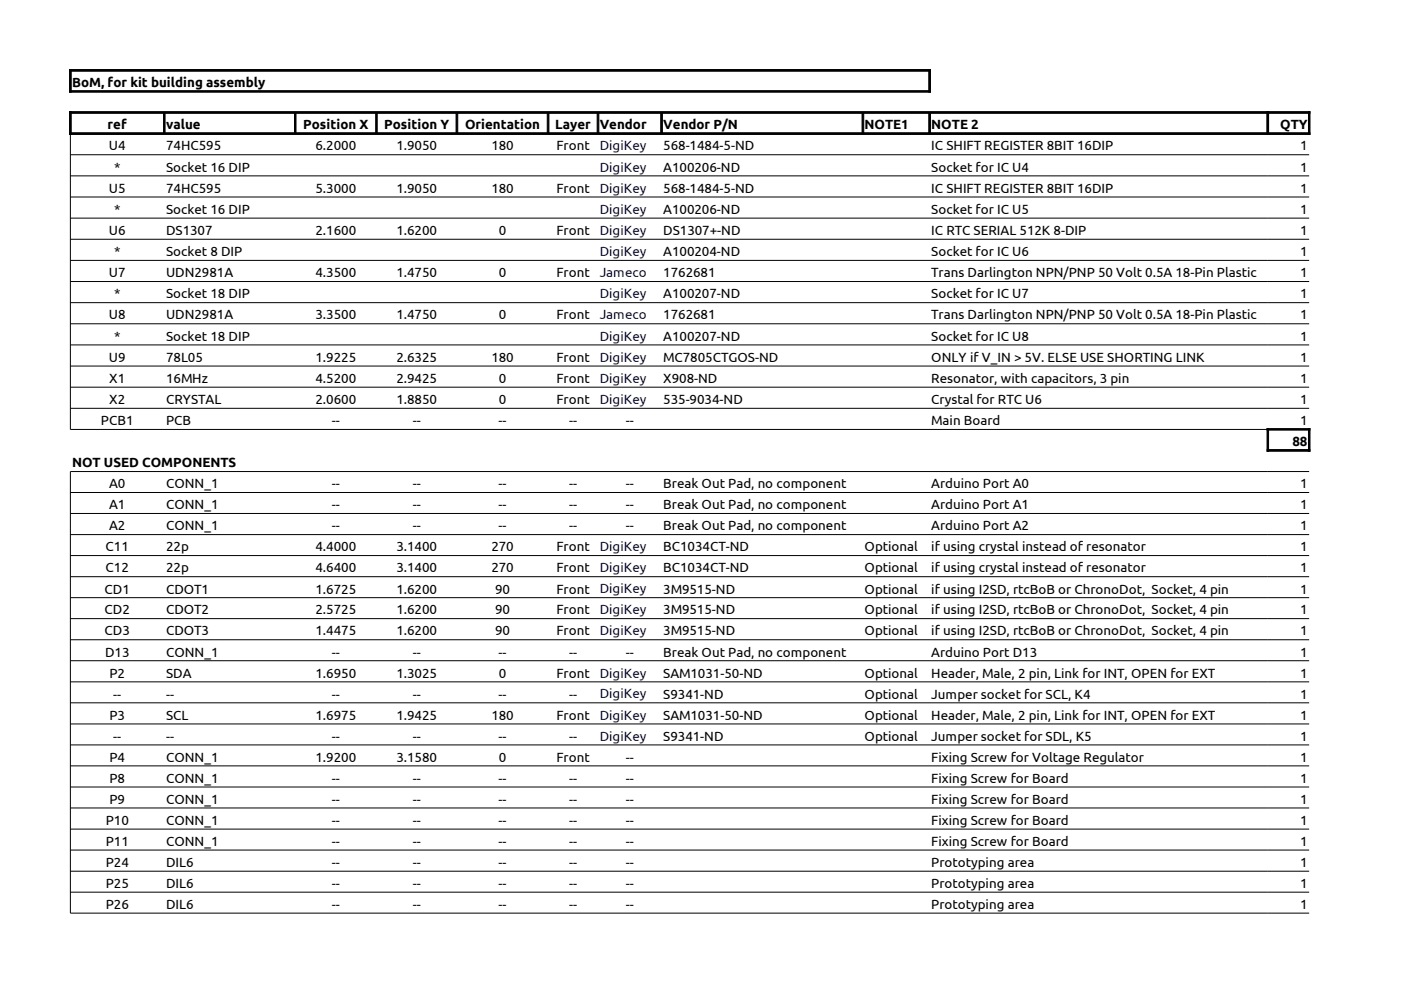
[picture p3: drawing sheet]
<svg xmlns="http://www.w3.org/2000/svg" width="297mm" height="210mm" viewBox="0 0 297 210" stroke-linecap="round" stroke-linejoin="round" font-family="sans-serif">
<defs><g id="words">
<g font-size="2.8">
<text x="15.3" y="18.4">BoM, for kit building assembly</text>
<text x="22.8" y="27.3">ref</text>
<text x="35.2" y="27.3">value</text>
<text x="64.3" y="27.3">Position X</text>
<text x="81.5" y="27.3">Position Y</text>
<text x="98.6" y="27.3">Orientation</text>
<text x="117.7" y="27.3">Layer</text>
<text x="127.1" y="27.3">Vendor</text>
<text x="140.6" y="27.3">Vendor P/N</text>
<text x="183.3" y="27.3">NOTE1</text>
<text x="197.4" y="27.3">NOTE 2</text>
<text x="271.4" y="27.3">QTY</text>
<text x="23.1" y="31.9">U4</text>
<text x="35.2" y="31.9">74HC595</text>
<text x="66.9" y="31.9">6.2000</text>
<text x="84" y="31.9">1.9050</text>
<text x="104.2" y="31.9">180</text>
<text x="118" y="31.9">Front</text>
<text x="140.6" y="31.9">568-1484-5-ND</text>
<text x="197.4" y="31.9">IC SHIFT REGISTER 8BIT 16DIP</text>
<text x="275.6" y="31.9">1</text>
<text x="23.1" y="40.9">U5</text>
<text x="24.2" y="36.4">*</text>
<text x="35.2" y="36.4">Socket 16 DIP</text>
<text x="35.2" y="40.9">74HC595</text>
<text x="66.9" y="40.9">5.3000</text>
<text x="84" y="40.9">1.9050</text>
<text x="104.2" y="40.9">180</text>
<text x="118" y="40.9">Front</text>
<text x="140.6" y="36.4">A100206-ND</text>
<text x="140.6" y="40.9">568-1484-5-ND</text>
<text x="197.4" y="36.4">Socket for IC U4</text>
<text x="197.4" y="40.9">IC SHIFT REGISTER 8BIT 16DIP</text>
<text x="275.6" y="36.4">1</text>
<text x="275.6" y="40.9">1</text>
<text x="24.2" y="45.3">*</text>
<text x="35.2" y="45.3">Socket 16 DIP</text>
<text x="140.6" y="45.3">A100206-ND</text>
<text x="197.4" y="45.3">Socket for IC U5</text>
<text x="275.6" y="45.3">1</text>
<text x="23.1" y="49.8">U6</text>
<text x="35.2" y="49.8">DS1307</text>
<text x="66.9" y="49.8">2.1600</text>
<text x="84" y="49.8">1.6200</text>
<text x="105.8" y="49.8">0</text>
<text x="118" y="49.8">Front</text>
<text x="140.6" y="49.8">DS1307+-ND</text>
<text x="197.4" y="49.8">IC RTC SERIAL 512K 8-DIP</text>
<text x="275.6" y="49.8">1</text>
<text x="23.1" y="58.8">U7</text>
<text x="24.2" y="54.3">*</text>
<text x="35.2" y="54.3">Socket 8 DIP</text>
<text x="35.2" y="58.8">UDN2981A</text>
<text x="66.9" y="58.8">4.3500</text>
<text x="84" y="58.8">1.4750</text>
<text x="105.8" y="58.8">0</text>
<text x="118" y="58.8">Front</text>
<text x="140.6" y="54.3">A100204-ND</text>
<text x="140.6" y="58.8">1762681</text>
<text x="197.4" y="54.3">Socket for IC U6</text>
<text x="197.4" y="58.8">Trans Darlington NPN/PNP 50 Volt 0.5A 18-Pin Plastic</text>
<text x="275.6" y="54.3">1</text>
<text x="275.6" y="58.8">1</text>
<text x="24.2" y="63.3">*</text>
<text x="35.2" y="63.3">Socket 18 DIP</text>
<text x="140.6" y="63.3">A100207-ND</text>
<text x="197.4" y="63.3">Socket for IC U7</text>
<text x="275.6" y="63.3">1</text>
<text x="23.1" y="67.7">U8</text>
<text x="35.2" y="67.7">UDN2981A</text>
<text x="66.9" y="67.7">3.3500</text>
<text x="84" y="67.7">1.4750</text>
<text x="105.8" y="67.7">0</text>
<text x="118" y="67.7">Front</text>
<text x="140.6" y="67.7">1762681</text>
<text x="197.4" y="67.7">Trans Darlington NPN/PNP 50 Volt 0.5A 18-Pin Plastic</text>
<text x="275.6" y="67.7">1</text>
<text x="23.1" y="76.7">U9</text>
<text x="24.2" y="72.2">*</text>
<text x="35.2" y="72.2">Socket 18 DIP</text>
<text x="35.2" y="76.7">78L05</text>
<text x="66.9" y="76.7">1.9225</text>
<text x="84" y="76.7">2.6325</text>
<text x="104.2" y="76.7">180</text>
<text x="118" y="76.7">Front</text>
<text x="140.6" y="72.2">A100207-ND</text>
<text x="140.6" y="76.7">MC7805CTGOS-ND</text>
<text x="197.4" y="72.2">Socket for IC U8</text>
<text x="197.4" y="76.7">ONLY if V_IN &gt; 5V. ELSE USE SHORTING LINK</text>
<text x="275.6" y="72.2">1</text>
<text x="275.6" y="76.7">1</text>
<text x="23.2" y="81.2">X1</text>
<text x="35.2" y="81.2">16MHz</text>
<text x="66.9" y="81.2">4.5200</text>
<text x="84" y="81.2">2.9425</text>
<text x="105.8" y="81.2">0</text>
<text x="118" y="81.2">Front</text>
<text x="140.6" y="81.2">X908-ND</text>
<text x="197.4" y="81.2">Resonator, with capacitors, 3 pin</text>
<text x="275.6" y="81.2">1</text>
<text x="23.2" y="85.7">X2</text>
<text x="35.2" y="85.7">CRYSTAL</text>
<text x="66.9" y="85.7">2.0600</text>
<text x="84" y="85.7">1.8850</text>
<text x="105.8" y="85.7">0</text>
<text x="118" y="85.7">Front</text>
<text x="140.6" y="85.7">535-9034-ND</text>
<text x="197.4" y="85.7">Crystal for RTC U6</text>
<text x="275.6" y="85.7">1</text>
<text x="21.4" y="90.1">PCB1</text>
<text x="35.2" y="90.1">PCB</text>
<text x="70.4" y="90.1">--</text>
<text x="87.5" y="90.1">--</text>
<text x="105.7" y="90.1">--</text>
<text x="120.6" y="90.1">--</text>
<text x="132.7" y="90.1">--</text>
<text x="197.4" y="90.1">Main Board</text>
<text x="274" y="94.5">88</text>
<text x="275.6" y="90.1">1</text>
<text x="15.3" y="99">NOT USED COMPONENTS</text>
<text x="23.1" y="103.5">A0</text>
<text x="23.1" y="108">A1</text>
<text x="35.2" y="103.5">CONN_1</text>
<text x="35.2" y="108">CONN_1</text>
<text x="70.4" y="103.5">--</text>
<text x="70.4" y="108">--</text>
<text x="87.5" y="103.5">--</text>
<text x="87.5" y="108">--</text>
<text x="105.7" y="103.5">--</text>
<text x="105.7" y="108">--</text>
<text x="120.6" y="103.5">--</text>
<text x="120.6" y="108">--</text>
<text x="132.7" y="103.5">--</text>
<text x="132.7" y="108">--</text>
<text x="140.6" y="103.5">Break Out Pad, no component</text>
<text x="140.6" y="108">Break Out Pad, no component</text>
<text x="197.4" y="103.5">Arduino Port A0</text>
<text x="197.4" y="108">Arduino Port A1</text>
<text x="275.6" y="103.5">1</text>
<text x="275.6" y="108">1</text>
<text x="23.1" y="112.4">A2</text>
<text x="35.2" y="112.4">CONN_1</text>
<text x="70.4" y="112.4">--</text>
<text x="87.5" y="112.4">--</text>
<text x="105.7" y="112.4">--</text>
<text x="120.6" y="112.4">--</text>
<text x="132.7" y="112.4">--</text>
<text x="140.6" y="112.4">Break Out Pad, no component</text>
<text x="197.4" y="112.4">Arduino Port A2</text>
<text x="275.6" y="112.4">1</text>
<text x="22.4" y="116.9">C11</text>
<text x="35.2" y="116.9">22p</text>
<text x="66.9" y="116.9">4.4000</text>
<text x="84" y="116.9">3.1400</text>
<text x="104.2" y="116.9">270</text>
<text x="118" y="116.9">Front</text>
<text x="140.6" y="116.9">BC1034CT-ND</text>
<text x="183.3" y="116.9">Optional</text>
<text x="197.4" y="116.9">if using crystal instead of resonator</text>
<text x="275.6" y="116.9">1</text>
<text x="22.2" y="125.8">CD1</text>
<text x="22.4" y="121.4">C12</text>
<text x="35.2" y="121.4">22p</text>
<text x="35.2" y="125.8">CDOT1</text>
<text x="66.9" y="121.4">4.6400</text>
<text x="66.9" y="125.8">1.6725</text>
<text x="84" y="121.4">3.1400</text>
<text x="84" y="125.8">1.6200</text>
<text x="104.2" y="121.4">270</text>
<text x="105" y="125.8">90</text>
<text x="118" y="121.4">Front</text>
<text x="118" y="125.8">Front</text>
<text x="140.6" y="121.4">BC1034CT-ND</text>
<text x="140.6" y="125.8">3M9515-ND</text>
<text x="183.3" y="121.4">Optional</text>
<text x="183.3" y="125.8">Optional</text>
<text x="197.4" y="121.4">if using crystal instead of resonator</text>
<text x="197.4" y="125.8">if using I2SD, rtcBoB or ChronoDot, Socket, 4 pin</text>
<text x="275.6" y="121.4">1</text>
<text x="275.6" y="125.8">1</text>
<text x="22.2" y="130.3">CD2</text>
<text x="35.2" y="130.3">CDOT2</text>
<text x="66.9" y="130.3">2.5725</text>
<text x="84" y="130.3">1.6200</text>
<text x="105" y="130.3">90</text>
<text x="118" y="130.3">Front</text>
<text x="140.6" y="130.3">3M9515-ND</text>
<text x="183.3" y="130.3">Optional</text>
<text x="197.4" y="130.3">if using I2SD, rtcBoB or ChronoDot, Socket, 4 pin</text>
<text x="275.6" y="130.3">1</text>
<text x="22.2" y="134.7">CD3</text>
<text x="35.2" y="134.7">CDOT3</text>
<text x="66.9" y="134.7">1.4475</text>
<text x="84" y="134.7">1.6200</text>
<text x="105" y="134.7">90</text>
<text x="118" y="134.7">Front</text>
<text x="140.6" y="134.7">3M9515-ND</text>
<text x="183.3" y="134.7">Optional</text>
<text x="197.4" y="134.7">if using I2SD, rtcBoB or ChronoDot, Socket, 4 pin</text>
<text x="275.6" y="134.7">1</text>
<text x="22.3" y="139.2">D13</text>
<text x="23.2" y="143.7">P2</text>
<text x="35.2" y="139.2">CONN_1</text>
<text x="35.2" y="143.7">SDA</text>
<text x="66.9" y="143.7">1.6950</text>
<text x="70.4" y="139.2">--</text>
<text x="84" y="143.7">1.3025</text>
<text x="87.5" y="139.2">--</text>
<text x="105.7" y="139.2">--</text>
<text x="105.8" y="143.7">0</text>
<text x="118" y="143.7">Front</text>
<text x="120.6" y="139.2">--</text>
<text x="132.7" y="139.2">--</text>
<text x="140.6" y="139.2">Break Out Pad, no component</text>
<text x="140.6" y="143.7">SAM1031-50-ND</text>
<text x="183.3" y="143.7">Optional</text>
<text x="197.4" y="139.2">Arduino Port D13</text>
<text x="197.4" y="143.7">Header, Male, 2 pin, Link for INT, OPEN for EXT</text>
<text x="275.6" y="139.2">1</text>
<text x="275.6" y="143.7">1</text>
<text x="24" y="148.1">--</text>
<text x="35.2" y="148.1">--</text>
<text x="70.4" y="148.1">--</text>
<text x="87.5" y="148.1">--</text>
<text x="105.7" y="148.1">--</text>
<text x="120.6" y="148.1">--</text>
<text x="140.6" y="148.1">S9341-ND</text>
<text x="183.3" y="148.1">Optional</text>
<text x="197.4" y="148.1">Jumper socket for SCL, K4</text>
<text x="275.6" y="148.1">1</text>
<text x="23.2" y="152.6">P3</text>
<text x="35.2" y="152.6">SCL</text>
<text x="66.9" y="152.6">1.6975</text>
<text x="84" y="152.6">1.9425</text>
<text x="104.2" y="152.6">180</text>
<text x="118" y="152.6">Front</text>
<text x="140.6" y="152.6">SAM1031-50-ND</text>
<text x="183.3" y="152.6">Optional</text>
<text x="197.4" y="152.6">Header, Male, 2 pin, Link for INT, OPEN for EXT</text>
<text x="275.6" y="152.6">1</text>
<text x="23.2" y="161.5">P4</text>
<text x="24" y="157.1">--</text>
<text x="35.2" y="157.1">--</text>
<text x="35.2" y="161.5">CONN_1</text>
<text x="66.9" y="161.5">1.9200</text>
<text x="70.4" y="157.1">--</text>
<text x="84" y="161.5">3.1580</text>
<text x="87.5" y="157.1">--</text>
<text x="105.7" y="157.1">--</text>
<text x="105.8" y="161.5">0</text>
<text x="118" y="161.5">Front</text>
<text x="120.6" y="157.1">--</text>
<text x="132.7" y="161.5">--</text>
<text x="140.6" y="157.1">S9341-ND</text>
<text x="183.3" y="157.1">Optional</text>
<text x="197.4" y="157.1">Jumper socket for SDL, K5</text>
<text x="197.4" y="161.5">Fixing Screw for Voltage Regulator</text>
<text x="275.6" y="157.1">1</text>
<text x="275.6" y="161.5">1</text>
<text x="23.2" y="165.9">P8</text>
<text x="35.2" y="165.9">CONN_1</text>
<text x="70.4" y="165.9">--</text>
<text x="87.5" y="165.9">--</text>
<text x="105.7" y="165.9">--</text>
<text x="120.6" y="165.9">--</text>
<text x="132.7" y="165.9">--</text>
<text x="197.4" y="165.9">Fixing Screw for Board</text>
<text x="275.6" y="165.9">1</text>
<text x="23.2" y="170.4">P9</text>
<text x="35.2" y="170.4">CONN_1</text>
<text x="70.4" y="170.4">--</text>
<text x="87.5" y="170.4">--</text>
<text x="105.7" y="170.4">--</text>
<text x="120.6" y="170.4">--</text>
<text x="132.7" y="170.4">--</text>
<text x="197.4" y="170.4">Fixing Screw for Board</text>
<text x="275.6" y="170.4">1</text>
<text x="22.4" y="174.9">P10</text>
<text x="22.4" y="179.4">P11</text>
<text x="35.2" y="174.9">CONN_1</text>
<text x="35.2" y="179.4">CONN_1</text>
<text x="70.4" y="174.9">--</text>
<text x="70.4" y="179.4">--</text>
<text x="87.5" y="174.9">--</text>
<text x="87.5" y="179.4">--</text>
<text x="105.7" y="174.9">--</text>
<text x="105.7" y="179.4">--</text>
<text x="120.6" y="174.9">--</text>
<text x="120.6" y="179.4">--</text>
<text x="132.7" y="174.9">--</text>
<text x="132.7" y="179.4">--</text>
<text x="197.4" y="174.9">Fixing Screw for Board</text>
<text x="197.4" y="179.4">Fixing Screw for Board</text>
<text x="275.6" y="174.9">1</text>
<text x="275.6" y="179.4">1</text>
<text x="22.4" y="183.8">P24</text>
<text x="35.2" y="183.8">DIL6</text>
<text x="70.4" y="183.8">--</text>
<text x="87.5" y="183.8">--</text>
<text x="105.7" y="183.8">--</text>
<text x="120.6" y="183.8">--</text>
<text x="132.7" y="183.8">--</text>
<text x="197.4" y="183.8">Prototyping area</text>
<text x="275.6" y="183.8">1</text>
<text x="22.4" y="188.3">P25</text>
<text x="35.2" y="188.3">DIL6</text>
<text x="70.4" y="188.3">--</text>
<text x="87.5" y="188.3">--</text>
<text x="105.7" y="188.3">--</text>
<text x="120.6" y="188.3">--</text>
<text x="132.7" y="188.3">--</text>
<text x="197.4" y="188.3">Prototyping area</text>
<text x="275.6" y="188.3">1</text>
<text x="22.4" y="192.7">P26</text>
<text x="35.2" y="192.7">DIL6</text>
<text x="70.4" y="192.7">--</text>
<text x="87.5" y="192.7">--</text>
<text x="105.7" y="192.7">--</text>
<text x="120.6" y="192.7">--</text>
<text x="132.7" y="192.7">--</text>
<text x="197.4" y="192.7">Prototyping area</text>
<text x="275.6" y="192.7">1</text>
</g>
<g font-size="2.8" fill="#000080">
<text x="127.1" y="31.9">DigiKey</text>
<text x="127.1" y="36.4">DigiKey</text>
<text x="127.1" y="40.9">DigiKey</text>
<text x="127.1" y="45.3">DigiKey</text>
<text x="127.1" y="49.8">DigiKey</text>
<text x="127.1" y="54.3">DigiKey</text>
<text x="127.1" y="58.8">Jameco</text>
<text x="127.1" y="63.3">DigiKey</text>
<text x="127.1" y="67.7">Jameco</text>
<text x="127.1" y="72.2">DigiKey</text>
<text x="127.1" y="76.7">DigiKey</text>
<text x="127.1" y="81.2">DigiKey</text>
<text x="127.1" y="85.7">DigiKey</text>
<text x="127.1" y="116.9">DigiKey</text>
<text x="127.1" y="121.4">DigiKey</text>
<text x="127.1" y="125.8">DigiKey</text>
<text x="127.1" y="130.3">DigiKey</text>
<text x="127.1" y="134.7">DigiKey</text>
<text x="127.1" y="143.7">DigiKey</text>
<text x="127.1" y="148.1">DigiKey</text>
<text x="127.1" y="152.6">DigiKey</text>
<text x="127.1" y="157">DigiKey</text>
</g>
</g></defs>
<g fill="#000" stroke="#000" stroke-width=".21">
<path d="M14.7 14.7h182.6v.4h-182.6z" fill-rule="evenodd"/>
<path d="M14.7 19.2h182.6v.3h-182.6z" fill-rule="evenodd"/>
<path d="M14.7 14.7h.4v4.8h-.4z" fill-rule="evenodd"/>
<path d="M196.9 14.7h.4v4.8h-.4z" fill-rule="evenodd"/>
<path d="M14.7 23.7h254.3v.3h-254.3z" fill-rule="evenodd"/>
<path d="M14.7 28.2h254.3v.3h-254.3z" fill-rule="evenodd"/>
<path d="M14.7 23.7h.4v4.8h-.4z" fill-rule="evenodd"/>
<path d="M34.7 24h.3v4.2h-.3z" fill-rule="evenodd"/>
<path d="M62.4 24h.4v4.2h-.4z" fill-rule="evenodd"/>
<path d="M79.7 24h.3v4.2h-.3z" fill-rule="evenodd"/>
<path d="M96.7 24h.3v4.2h-.3z" fill-rule="evenodd"/>
<path d="M116 24h.4v4.2h-.4z" fill-rule="evenodd"/>
<path d="M126.6 24h.4v4.2h-.4z" fill-rule="evenodd"/>
<path d="M140.1 24h.3v4.2h-.3z" fill-rule="evenodd"/>
<path d="M182.8 24h.3v4.2h-.3z" fill-rule="evenodd"/>
<path d="M196.9 24h.4v4.2h-.4z" fill-rule="evenodd"/>
<path d="M268.6 23.7h9.1v.3h-9.1z" fill-rule="evenodd"/>
<path d="M268.6 28.2h9.1v.3h-9.1z" fill-rule="evenodd"/>
<path d="M268.6 23.7h.4v4.8h-.4z" fill-rule="evenodd"/>
<path d="M268.6 23.7h.4v4.8h-.4z" fill-rule="evenodd"/>
<path d="M277.4 23.7h.3v4.8h-.3z" fill-rule="evenodd"/>
<path d="M268.6 90.9h9.1v.3h-9.1z" fill-rule="evenodd"/>
<path d="M268.6 95.3h9.1v.4h-9.1z" fill-rule="evenodd"/>
<path d="M268.6 90.9h.4v4.8h-.4z" fill-rule="evenodd"/>
<path d="M277.4 90.9h.3v4.8h-.3z" fill-rule="evenodd"/>
</g>
<g fill="none" stroke="#000" stroke-width=".21">
<path d="M14.9 32.8h262.7M14.9 37.3h262.7M277.6 28.3h-262.7v62.8h253.9M14.9 41.8h262.7M14.9 46.2h262.7M14.9 50.7h262.7M14.9 55.2h262.7M14.9 59.7h262.7M14.9 64.2h262.7M14.9 68.7h262.7M14.9 73.1h262.7M14.9 77.6h262.7"/>
<path d="M14.9 82.1h262.7M14.9 86.6h262.7M277.6 100h-262.7v93.6h262.7M14.9 104.4h262.7M14.9 108.9h262.7M14.9 113.3h262.7M14.9 117.8h262.7M14.9 122.3h262.7M14.9 126.7h262.7M14.9 131.2h262.7M14.9 135.6h262.7M14.9 140.1h262.7"/>
<path d="M14.9 144.6h262.7M14.9 149h262.7M14.9 153.5h262.7M14.9 157.9h262.7M14.9 162.4h262.7M14.9 166.9h262.7M14.9 171.3h262.7M14.9 175.8h262.7M14.9 180.2h262.7M14.9 184.7h262.7M14.9 189.2h262.7"/>
</g>
<use href="#words"/>
</svg>
